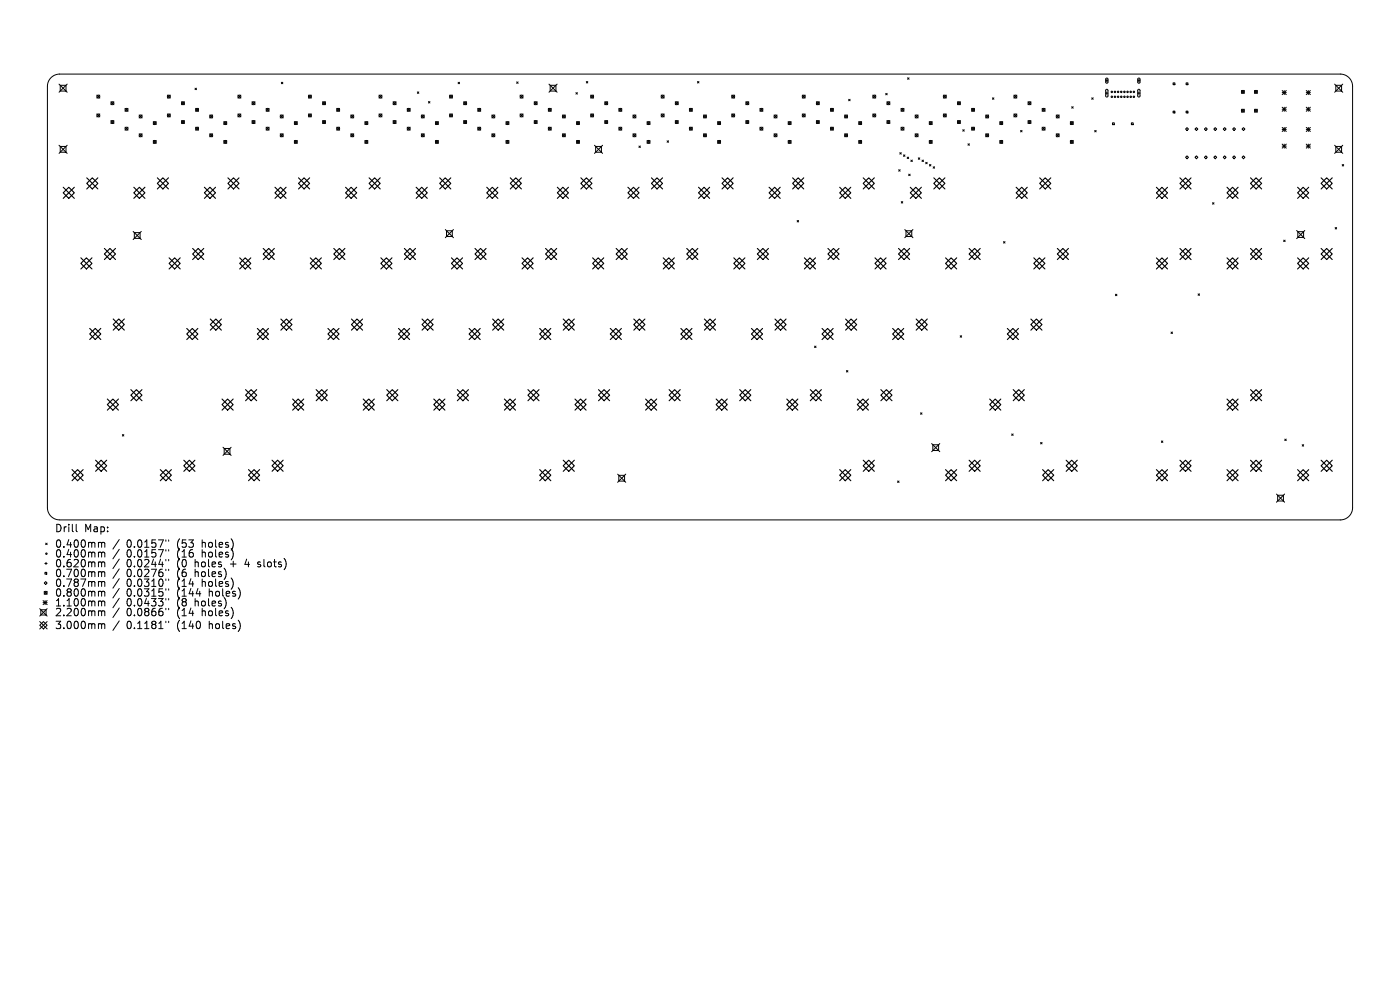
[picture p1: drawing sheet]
<svg xmlns="http://www.w3.org/2000/svg" width="297mm" height="210mm" viewBox="0 0 297 210" stroke-linecap="round" stroke-linejoin="round" font-family="sans-serif">
<defs><g id="words">
<g font-size="2.2">
<text x="11.6" y="113.1">Drill</text>
<text x="17.9" y="113.1">Map:</text>
<text x="11.6" y="116.4">0.400mm</text>
<text x="11.6" y="118.5">0.400mm</text>
<text x="26.9" y="116.4">0.0157&quot;</text>
<text x="26.9" y="118.5">0.0157&quot;</text>
<text x="37.6" y="116.4">(53</text>
<text x="37.6" y="118.5">(16</text>
<text x="43" y="116.4">holes)</text>
<text x="43" y="118.5">holes)</text>
<text x="11.6" y="120.6">0.620mm</text>
<text x="11.6" y="122.6">0.700mm</text>
<text x="11.6" y="124.7">0.787mm</text>
<text x="26.9" y="120.6">0.0244&quot;</text>
<text x="26.9" y="122.6">0.0276&quot;</text>
<text x="26.9" y="124.7">0.0310&quot;</text>
<text x="37.6" y="120.6">(0</text>
<text x="37.6" y="122.6">(6</text>
<text x="37.6" y="124.7">(14</text>
<text x="41.5" y="120.6">holes</text>
<text x="41.5" y="122.6">holes)</text>
<text x="43" y="124.7">holes)</text>
<text x="49.2" y="120.6">+</text>
<text x="52.5" y="120.6">4</text>
<text x="55.3" y="120.6">slots)</text>
<text x="11.6" y="126.8">0.800mm</text>
<text x="11.6" y="128.9">1.100mm</text>
<text x="11.6" y="130.9">2.200mm</text>
<text x="26.9" y="126.8">0.0315&quot;</text>
<text x="26.9" y="128.9">0.0433&quot;</text>
<text x="26.9" y="130.9">0.0866&quot;</text>
<text x="37.6" y="126.8">(144</text>
<text x="37.6" y="128.9">(8</text>
<text x="37.6" y="130.9">(14</text>
<text x="41.5" y="128.9">holes)</text>
<text x="43" y="130.9">holes)</text>
<text x="44.5" y="126.8">holes)</text>
<text x="11.6" y="133.7">3.000mm</text>
<text x="26.9" y="133.7">0.1181&quot;</text>
<text x="37.6" y="133.7">(140</text>
<text x="44.5" y="133.7">holes)</text>
</g>
</g></defs>
<g fill="none" stroke="#000" stroke-width=".21">
<path d="M10.8 16.5l.8-.5 1.1-.3h271.6a2.6 2.6 0 0 1 2.6 2.6v89.4a2.6 2.6 0 0 1-2.6 2.6h-271.6a2.6 2.6 0 0 1-2.6-2.6v-89.4l.2-1.1zM12.5 17.8l1.8 1.8M12.8 18.1h1.2v1.2h-1.2zM14.3 17.8l-1.8 1.8M41.4 18.7l.3 .3M41.7 18.7l-.3 .3M59.7 17.4l.3 .4M60 17.4l-.3 .4M88.5 19.5l.4 .3M88.9 19.5l-.4 .3M97.2 17.4l.3 .4M97.5 17.4l-.3 .4"/>
<path d="M109.6 17.4l.3 .3M109.9 17.4l-.3 .3M116.5 17.8l1.7 1.8M116.7 18.1h1.2v1.2h-1.2zM118.2 17.8l-1.7 1.8M122.2 19.7l.3 .3M122.5 19.7l-.3 .3M124.4 17.3l.3 .3M124.7 17.3l-.3 .3M148 17.3l.3 .3M148.3 17.3l-.3 .3M187.9 19.8l.3 .3"/>
<path d="M188.2 19.8l-.3 .3M192.5 16.5l.3 .3M192.8 16.5l-.3 .3M234.6 17.1h.5M234.6 19.8h.5M234.6 16.6h.3l.1 .2v.7l-.2 .2-.2-.2zM234.6 19h.3l.1 .2v1.2l-.2 .2-.2-.2zM234.8 16.9v.5M234.8 19.5v.5M241.4 17.1h.4M241.4 19.8h.4M241.4 16.6h.3l.1 .2v.7l-.2 .2-.2-.2z"/>
<path d="M241.4 19h.3l.1 .2v1.2l-.2 .2-.2-.2zM241.6 16.9v.5M241.6 19.5v.5M248.9 17.6h.3v.4h-.3zM251.6 17.6h.4v.4h-.4zM263.4 19.2l.6 .6M264 19.2l-.6 .6M266.1 19.2l.7 .6M266.8 19.2l-.7 .6M272 19.2l.9 .9M272 19.6h.9M272.4 19.2v.9"/>
<path d="M272.9 19.2l-.9 .9M277.1 19.6h.9M277.1 19.2l.9 .9M277.5 19.2v.9M278 19.2l-.9 .9M283.1 17.8l1.8 1.8M283.4 18.1h1.2v1.2h-1.2zM284.9 17.8l-1.8 1.8M12.5 30.8l1.8 1.7M12.8 31.1h1.2v1.2h-1.2zM14.3 30.8l-1.8 1.7M20.5 20.2l.7 .6"/>
<path d="M20.5 24.2l.7 .6M21.2 20.2l-.7 .6M21.2 24.2l-.7 .6M23.5 21.6l.7 .6M23.5 25.6l.7 .6M24.2 21.6l-.7 .6M24.2 25.6l-.7 .6M26.5 23l.7 .6M26.5 27l.7 .6M27.2 23l-.7 .6M27.2 27l-.7 .6M29.5 24.4l.6 .6"/>
<path d="M29.5 28.4l.6 .6M30.1 24.4l-.6 .6M30.1 28.4l-.6 .6M32.5 25.8l.6 .6M32.5 29.8l.6 .6M33.1 25.8l-.6 .6M33.1 29.8l-.6 .6M35.5 20.2l.6 .6M35.5 24.2l.6 .6M36.1 20.2l-.6 .6M36.1 24.2l-.6 .6M38.5 21.6l.6 .6"/>
<path d="M38.5 25.6l.6 .6M39.1 21.6l-.6 .6M39.1 25.6l-.6 .6M41.5 23l.6 .6M41.5 27l.6 .6M42.1 23l-.6 .6M42.1 27l-.6 .6M44.5 24.4l.6 .6M44.5 28.4l.6 .6M45.1 24.4l-.6 .6M45.1 28.4l-.6 .6M47.5 25.8l.6 .6"/>
<path d="M47.5 29.8l.6 .6M48.1 25.8l-.6 .6M48.1 29.8l-.6 .6M50.5 20.2l.6 .6M50.5 24.2l.6 .6M51.1 20.2l-.6 .6M51.1 24.2l-.6 .6M53.5 21.6l.6 .6M53.5 25.6l.6 .6M54.1 21.6l-.6 .6M54.1 25.6l-.6 .6M56.5 23l.6 .6"/>
<path d="M56.5 27l.6 .6M57.1 23l-.6 .6M57.1 27l-.6 .6M59.5 24.4l.6 .6M59.5 28.4l.6 .6M60.1 24.4l-.6 .6M60.1 28.4l-.6 .6M62.4 25.8l.7 .6M62.4 29.8l.7 .6M63.1 25.8l-.7 .6M63.1 29.8l-.7 .6M65.4 20.2l.7 .6"/>
<path d="M65.4 24.2l.7 .6M66.1 20.2l-.7 .6M66.1 24.2l-.7 .6M68.4 21.6l.7 .6M68.4 25.6l.7 .6M69.1 21.6l-.7 .6M69.1 25.6l-.7 .6M71.4 23l.7 .6M71.4 27l.7 .6M72.1 23l-.7 .6M72.1 27l-.7 .6M74.4 24.4l.6 .6"/>
<path d="M74.4 28.4l.6 .6M75 24.4l-.6 .6M75 28.4l-.6 .6M77.4 25.8l.6 .6M77.4 29.8l.6 .6M78 25.8l-.6 .6M78 29.8l-.6 .6M80.4 20.2l.6 .6M80.4 24.2l.6 .6M81 20.2l-.6 .6M81 24.2l-.6 .6M83.4 21.6l.6 .6"/>
<path d="M83.4 25.6l.6 .6M84 21.6l-.6 .6M84 25.6l-.6 .6M86.4 23l.6 .6M86.4 27l.6 .6M87 23l-.6 .6M87 27l-.6 .6M89.4 24.4l.6 .6M89.4 28.4l.6 .6M90 28.4l-.6 .6M90 24.4l-.6 .6M90.9 21.5l.3 .4"/>
<path d="M91.2 21.5l-.3 .4M92.4 25.8l.6 .6M92.4 29.8l.6 .6M93 25.8l-.6 .6M93 29.8l-.6 .6M95.4 20.2l.6 .6M95.4 24.2l.6 .6M96 20.2l-.6 .6M96 24.2l-.6 .6M98.4 21.6l.6 .6M98.4 25.6l.6 .6M99 21.6l-.6 .6"/>
<path d="M99 25.6l-.6 .6M101.4 23l.6 .6M101.4 27l.6 .6M102 23l-.6 .6M102 27l-.6 .6M104.3 24.4l.7 .6M104.3 28.4l.7 .6M105 24.4l-.7 .6M105 28.4l-.7 .6M107.3 25.8l.7 .6M107.3 29.8l.7 .6M108 25.8l-.7 .6"/>
<path d="M108 29.8l-.7 .6M110.3 20.2l.7 .6M110.3 24.2l.7 .6M111 20.2l-.7 .6M111 24.2l-.7 .6M113.3 21.6l.7 .6M113.3 25.6l.7 .6M114 21.6l-.7 .6M114 25.6l-.7 .6M116.3 23l.6 .6M116.3 27l.6 .6M116.9 23l-.6 .6"/>
<path d="M116.9 27l-.6 .6M119.3 24.4l.6 .6M119.3 28.4l.6 .6M119.9 24.4l-.6 .6M119.9 28.4l-.6 .6M122.3 25.8l.6 .6M122.3 29.8l.6 .6M122.9 25.8l-.6 .6M122.9 29.8l-.6 .6M125.3 20.2l.6 .6M125.3 24.2l.6 .6M125.9 20.2l-.6 .6"/>
<path d="M125.9 24.2l-.6 .6M126.1 30.8l1.7 1.7M126.4 31.1h1.2v1.2h-1.2zM127.8 30.8l-1.7 1.7M128.3 21.6l.6 .6M128.3 25.6l.6 .6M128.9 21.6l-.6 .6M128.9 25.6l-.6 .6M131.3 23l.6 .6M131.3 27l.6 .6M131.9 23l-.6 .6M131.9 27l-.6 .6"/>
<path d="M134.3 24.4l.6 .6M134.3 28.4l.6 .6M134.9 24.4l-.6 .6M134.9 28.4l-.6 .6M135.5 31l.4 .3M135.9 31l-.4 .3M137.3 25.8l.6 .6M137.3 29.8l.6 .6M137.9 25.8l-.6 .6M137.9 29.8l-.6 .6M140.3 20.2l.6 .6M140.3 24.2l.6 .6"/>
<path d="M140.9 20.2l-.6 .6M140.9 24.2l-.6 .6M141.5 29.9l.3 .3M141.8 29.9l-.3 .3M143.3 21.6l.6 .6M143.3 25.6l.6 .6M143.9 21.6l-.6 .6M143.9 25.6l-.6 .6M146.3 23l.6 .6M146.3 27l.6 .6M146.9 23l-.6 .6M146.9 27l-.6 .6"/>
<path d="M149.2 24.4l.7 .6M149.2 28.4l.7 .6M149.9 24.4l-.7 .6M149.9 28.4l-.7 .6M152.2 29.8l.7 .6M152.2 25.8l.7 .6M152.9 25.8l-.7 .6M152.9 29.8l-.7 .6M155.2 20.2l.7 .6M155.2 24.2l.7 .6M155.9 20.2l-.7 .6M155.9 24.2l-.7 .6"/>
<path d="M158.2 21.6l.7 .6M158.2 25.6l.7 .6M158.9 21.6l-.7 .6M158.9 25.6l-.7 .6M161.2 23l.6 .6M161.2 27l.6 .6M161.8 23l-.6 .6M161.8 27l-.6 .6M164.2 24.4l.6 .6M164.2 28.4l.6 .6M164.8 24.4l-.6 .6M164.8 28.4l-.6 .6"/>
<path d="M167.2 25.8l.6 .6M167.2 29.8l.6 .6M167.8 25.8l-.6 .6M167.8 29.8l-.6 .6M170.2 20.2l.6 .6M170.2 24.2l.6 .6M170.8 20.2l-.6 .6M170.8 24.2l-.6 .6M173.2 21.6l.6 .6M173.2 25.6l.6 .6M173.8 21.6l-.6 .6M173.8 25.6l-.6 .6"/>
<path d="M176.2 23l.6 .6M176.2 27l.6 .6M176.8 23l-.6 .6M176.8 27l-.6 .6M179.2 24.4l.6 .6M179.2 28.4l.6 .6M179.8 24.4l-.6 .6M179.8 28.4l-.6 .6M180 21.1l.4 .3M180.4 21.1l-.4 .3M182.2 25.8l.6 .6M182.2 29.8l.6 .6"/>
<path d="M182.8 25.8l-.6 .6M182.8 29.8l-.6 .6M185.2 20.2l.6 .6M185.2 24.2l.6 .6M185.8 20.2l-.6 .6M185.8 24.2l-.6 .6M188.2 21.6l.6 .6M188.2 25.6l.6 .6M188.8 21.6l-.6 .6M188.8 25.6l-.6 .6M190.6 36l.4 .3M190.9 32.4l.3 .3"/>
<path d="M191 36l-.4 .3M191.1 23l.7 .6M191.1 27l.7 .6M191.2 32.4l-.3 .3M191.7 32.9l.3 .3M191.8 23l-.7 .6M191.8 27l-.7 .6M192 32.9l-.3 .3M192.5 33.3l.3 .3M192.8 33.3l-.3 .3M192.8 36.9l.3 .4M193.1 36.9l-.3 .4"/>
<path d="M193.2 34l.4 .3M193.6 34l-.4 .3M194.1 24.4l.7 .6M194.1 28.4l.7 .6M194.8 24.4l-.7 .6M194.8 28.4l-.7 .6M194.8 33.5l.3 .3M195.1 33.5l-.3 .3M195.6 34l.3 .3M195.9 34l-.3 .3M196.4 34.4l.3 .3M196.7 34.4l-.3 .3"/>
<path d="M197.1 25.8l.7 .6M197.1 29.8l.7 .6M197.2 34.9l.3 .3M197.5 34.9l-.3 .3M197.8 25.8l-.7 .6M197.8 29.8l-.7 .6M198 35.4l.3 .3M198.3 35.4l-.3 .3M200.1 20.2l.7 .6M200.1 24.2l.7 .6M200.8 20.2l-.7 .6M200.8 24.2l-.7 .6"/>
<path d="M203.1 21.6l.6 .6M203.1 25.6l.6 .6M203.7 21.6l-.6 .6M203.7 25.6l-.6 .6M204.2 27.5l.4 .3M204.6 27.5l-.4 .3M205.3 30.5l.4 .3M205.7 30.5l-.4 .3M206.1 23l.6 .6M206.1 27l.6 .6M206.7 23l-.6 .6M206.7 27l-.6 .6"/>
<path d="M209.1 24.4l.6 .6M209.1 28.4l.6 .6M209.7 24.4l-.6 .6M209.7 28.4l-.6 .6M210.5 20.8l.4 .3M210.9 20.8l-.4 .3M212.1 25.8l.6 .6M212.1 29.8l.6 .6M212.7 25.8l-.6 .6M212.7 29.8l-.6 .6M215.1 20.2l.6 .6M215.1 24.2l.6 .6"/>
<path d="M215.7 20.2l-.6 .6M215.7 24.2l-.6 .6M216.5 27.7l.3 .3M216.8 27.7l-.3 .3M218.1 21.6l.6 .6M218.1 25.6l.6 .6M218.7 21.6l-.6 .6M218.7 25.6l-.6 .6M221.1 23l.6 .6M221.1 27l.6 .6M221.7 23l-.6 .6M221.7 27l-.6 .6"/>
<path d="M224.1 24.4l.6 .6M224.1 28.4l.6 .6M224.7 24.4l-.6 .6M224.7 28.4l-.6 .6M227.1 25.8l.6 .6M227.1 29.8l.6 .6M227.4 22.6l.3 .4M227.7 22.6l-.3 .4M227.7 25.8l-.6 .6M227.7 29.8l-.6 .6M231.6 20.8l.3 .3M231.9 20.8l-.3 .3"/>
<path d="M232.2 27.7l.3 .3M232.5 27.7l-.3 .3M236 26.1h.4v.3h-.4zM240 26.1h.4v.3h-.4zM248.9 23.6h.3v.4h-.3zM251.5 27.4l.3-.3 .3 .3-.3 .3zM251.5 33.4l.3-.3 .3 .3-.3 .3zM251.6 23.6h.4v.4h-.4zM253.5 27.4l.3-.3 .3 .3-.3 .3zM253.5 33.4l.3-.3 .3 .3-.3 .3zM255.5 27.4l.3-.3 .3 .3-.3 .3zM255.5 33.4l.3-.3 .3 .3-.3 .3z"/>
<path d="M257.5 33.4l.3-.3 .3 .3-.3 .3zM257.8 27.1l.3 .3-.3 .3-.3-.3zM259.8 27.1l.3 .3-.3 .3-.3-.3zM259.8 33.1l.3 .3-.3 .3-.3-.3zM261.5 33.4l.3-.3 .3 .3-.3 .3zM261.8 27.1l.3 .3-.3 .3-.3-.3zM263.4 23.2l.6 .6M263.5 27.4l.3-.3 .3 .3-.3 .3zM263.5 33.4l.3-.3 .3 .3-.3 .3zM264 23.2l-.6 .6M266.1 23.2l.7 .6M266.8 23.2l-.7 .6"/>
<path d="M272 22.7l.9 .9M272 23.2h.9M272 27l.9 .9M272 27.5h.9M272 30.6l.9 .8M272 31h.9M272.4 22.7v.9M272.4 27v.9M272.4 30.6v.8M272.9 22.7l-.9 .9M272.9 27l-.9 .9M272.9 30.6l-.9 .8"/>
<path d="M277.1 23.2h.9M277.1 27.5h.9M277.1 31h.9M277.1 22.7l.9 .9M277.1 27l.9 .9M277.1 30.6l.9 .8M277.5 22.7v.9M277.5 27v.9M277.5 30.6v.8M278 22.7l-.9 .9M278 27l-.9 .9M278 30.6l-.9 .8"/>
<path d="M283.1 30.8l1.8 1.7M283.4 31.1h1.2v1.2h-1.2zM284.7 34.9l.4 .3M284.9 30.8l-1.8 1.7M285.1 34.9l-.4 .3M28.2 49.1l1.8 1.7M28.5 49.3h1.2v1.3h-1.2zM30 49.1l-1.8 1.7M94.5 48.7l1.7 1.7M94.7 48.9h1.2v1.3h-1.2zM96.2 48.7l-1.7 1.7M169.1 46.8l.3 .3"/>
<path d="M169.4 46.8l-.3 .3M191.2 42.8l.3 .3M191.5 42.8l-.3 .3M191.9 48.7l1.8 1.7M192.2 48.9h1.2v1.3h-1.2zM193.7 48.7l-1.8 1.7M212.9 51.3l.3 .3M213.2 51.3l-.3 .3M257.2 43l.3 .3M257.5 43l-.3 .3M272.3 50.9l.3 .4M272.6 50.9l-.3 .4"/>
<path d="M275.1 48.9l1.7 1.7M275.3 49.1h1.2v1.3h-1.2zM276.8 48.9l-1.7 1.7M283.2 48.3l.4 .3M283.6 48.3l-.4 .3M172.8 73.4l.3 .3M173.1 73.4l-.3 .3M179.6 78.6l.3 .3M179.9 78.6l-.3 .3M203.7 71.2l.3 .3M204 71.2l-.3 .3M236.6 62.4l.3 .3"/>
<path d="M236.9 62.4l-.3 .3M248.4 70.4l.3 .3M248.7 70.4l-.3 .3M254.2 62.3l.3 .3M254.5 62.3l-.3 .3M26 92.2l.3 .3M26.3 92.2l-.3 .3M47.3 94.9l1.7 1.7M47.6 95.1h1.2v1.3h-1.2zM49 94.9l-1.7 1.7M195.3 87.6l.3 .3M195.6 87.6l-.3 .3"/>
<path d="M197.6 94.1l1.8 1.7M197.9 94.3h1.2v1.3h-1.2zM199.4 94.1l-1.8 1.7M214.6 92l.3 .4M214.9 92l-.3 .4M220.8 93.9l.3 .3M221.1 93.9l-.3 .3M246.4 93.5l.3 .4M246.7 93.5l-.3 .4M272.6 93.1l.3 .4M272.9 93.1l-.3 .4M276.3 94.3l.3 .3"/>
<path d="M276.6 94.3l-.3 .3M9.5 119.5h.5M9.7 115.2l.3 .3M9.8 119.3v.5M10 115.2l-.3 .3M16.2 111.2v1.4l.2 .2M21.1 115l.5 .3M21.1 117.1l.5 .2M21.1 119.2l.5 .2M21.6 115.3l.2-.3 .4 .1v1M21.6 115.3v.8M21.6 117.3v.9"/>
<path d="M21.6 119.4v.8M21.6 117.3l.2-.2 .4 .1v1M21.6 119.4l.2-.2 .4 .1v.9M25.3 114.4l-1.3 2.1M25.3 116.5l-1.3 2M25.3 118.6l-1.3 2M35.2 114.5v.3M35.2 116.6v.3M35.2 118.7v.3M35.8 114.5v.3M35.8 116.6v.3M35.8 118.7v.3"/>
<path d="M54.7 119.3v.3M131 100.6l1.8 1.7M131.3 100.8h1.2v1.3h-1.2zM132.8 100.6l-1.8 1.7M190.4 102l.3 .3M190.7 102l-.3 .3M270.8 104.8l1.7 1.7M271 105.1h1.3v1.2h-1.3zM272.5 104.8l-1.7 1.7M8.4 132.6l.8-.8 .8 .8-.8 .8zM8.4 129.1l1.6 1.6M8.4 131.8l1.6 1.6"/>
<path d="M8.7 129.3h1.1v1.2h-1.1zM9.1 127.4l.9 .9M9.1 127.8h.9M9.4 125.4l.6 .7M9.5 121.4h.4v.4h-.4zM9.6 127.4v.9M9.7 123.4l.3 .3-.3 .3-.3-.3zM10 125.4l-.6 .7M10 127.4l-.9 .9M10 129.1l-1.6 1.6M10 131.8l-1.6 1.6M21.1 121.3l.5 .2"/>
<path d="M21.1 123.3l.5 .3M21.1 125.4l.5 .2M21.1 127.5l.5 .2M21.1 129.6l.5 .2M21.1 132.3l.5 .2M21.6 121.5v.8M21.6 123.6v.8M21.6 125.6v.9M21.6 127.7v.8M21.6 129.8v.8M21.6 132.5v.9M21.6 121.5l.2-.2h.4v1"/>
<path d="M21.6 123.6l.2-.3 .4 .1v1M21.6 125.6l.2-.2 .4 .1v1M21.6 127.7l.2-.2 .4 .1v.9M21.6 129.8l.2-.2 .4 .1v.9M21.6 132.5l.2-.2 .4 .1v1M25.3 120.7l-1.3 2M25.3 122.8l-1.3 2M25.3 124.8l-1.3 2M25.3 126.9l-1.3 2M25.3 129l-1.3 2M25.3 131.7l-1.3 2M35.2 120.8v.2"/>
<path d="M35.2 122.8v.3M35.2 124.9v.3M35.2 127v.3M35.2 129.1v.3M35.2 131.8v.3M35.8 120.8v.2M35.8 122.8v.3M35.8 124.9v.3M35.8 127v.3M35.8 129.1v.3M35.8 131.8v.3M54.6 120.2h.2"/>
<circle cx="235.9" cy="19.5" r=".16"/>
<circle cx="236.5" cy="19.5" r=".16"/>
<circle cx="237.2" cy="19.5" r=".16"/>
<circle cx="237.9" cy="19.5" r=".16"/>
<circle cx="238.5" cy="19.5" r=".16"/>
<circle cx="239.2" cy="19.5" r=".16"/>
<circle cx="239.9" cy="19.5" r=".16"/>
<circle cx="240.5" cy="19.5" r=".16"/>
<circle cx="263.7" cy="19.5" r=".31"/>
<circle cx="266.4" cy="19.5" r=".31"/>
<circle cx="20.9" cy="20.5" r=".31"/>
<circle cx="20.9" cy="24.5" r=".31"/>
<circle cx="23.8" cy="21.9" r=".31"/>
<circle cx="23.8" cy="25.9" r=".31"/>
<circle cx="26.8" cy="27.3" r=".31"/>
<circle cx="26.8" cy="23.3" r=".31"/>
<circle cx="29.8" cy="28.7" r=".31"/>
<circle cx="29.8" cy="24.7" r=".31"/>
<circle cx="32.8" cy="26.1" r=".31"/>
<circle cx="32.8" cy="30.1" r=".31"/>
<circle cx="35.8" cy="20.5" r=".31"/>
<circle cx="35.8" cy="24.5" r=".31"/>
<circle cx="38.8" cy="21.9" r=".31"/>
<circle cx="38.8" cy="25.9" r=".31"/>
<circle cx="41.8" cy="27.3" r=".31"/>
<circle cx="41.8" cy="23.3" r=".31"/>
<circle cx="44.8" cy="28.7" r=".31"/>
<circle cx="44.8" cy="24.7" r=".31"/>
<circle cx="47.8" cy="26.1" r=".31"/>
<circle cx="47.8" cy="30.1" r=".31"/>
<circle cx="50.8" cy="20.5" r=".31"/>
<circle cx="50.8" cy="24.5" r=".31"/>
<circle cx="53.8" cy="21.9" r=".31"/>
<circle cx="53.8" cy="25.9" r=".31"/>
<circle cx="56.8" cy="27.3" r=".31"/>
<circle cx="56.8" cy="23.3" r=".31"/>
<circle cx="59.8" cy="28.7" r=".31"/>
<circle cx="59.8" cy="24.7" r=".31"/>
<circle cx="62.8" cy="26.1" r=".31"/>
<circle cx="62.8" cy="30.1" r=".31"/>
<circle cx="65.8" cy="20.5" r=".31"/>
<circle cx="65.8" cy="24.5" r=".31"/>
<circle cx="68.7" cy="25.9" r=".31"/>
<circle cx="68.7" cy="21.9" r=".31"/>
<circle cx="71.7" cy="23.3" r=".31"/>
<circle cx="71.7" cy="27.3" r=".31"/>
<circle cx="74.7" cy="28.7" r=".31"/>
<circle cx="74.7" cy="24.7" r=".31"/>
<circle cx="77.7" cy="26.1" r=".31"/>
<circle cx="77.7" cy="30.1" r=".31"/>
<circle cx="80.7" cy="24.5" r=".31"/>
<circle cx="80.7" cy="20.5" r=".31"/>
<circle cx="83.7" cy="21.9" r=".31"/>
<circle cx="83.7" cy="25.9" r=".31"/>
<circle cx="86.7" cy="23.3" r=".31"/>
<circle cx="86.7" cy="27.3" r=".31"/>
<circle cx="89.7" cy="28.7" r=".31"/>
<circle cx="89.7" cy="24.7" r=".31"/>
<circle cx="92.7" cy="26.1" r=".31"/>
<circle cx="92.7" cy="30.1" r=".31"/>
<circle cx="95.7" cy="24.5" r=".31"/>
<circle cx="95.7" cy="20.5" r=".31"/>
<circle cx="98.7" cy="21.9" r=".31"/>
<circle cx="98.7" cy="25.9" r=".31"/>
<circle cx="101.7" cy="27.3" r=".31"/>
<circle cx="101.7" cy="23.3" r=".31"/>
<circle cx="104.7" cy="28.7" r=".31"/>
<circle cx="104.7" cy="24.7" r=".31"/>
<circle cx="107.7" cy="26.1" r=".31"/>
<circle cx="107.7" cy="30.1" r=".31"/>
<circle cx="110.6" cy="20.5" r=".31"/>
<circle cx="110.6" cy="24.5" r=".31"/>
<circle cx="113.6" cy="21.9" r=".31"/>
<circle cx="113.6" cy="25.9" r=".31"/>
<circle cx="116.6" cy="23.3" r=".31"/>
<circle cx="116.6" cy="27.3" r=".31"/>
<circle cx="119.6" cy="28.7" r=".31"/>
<circle cx="119.6" cy="24.7" r=".31"/>
<circle cx="122.6" cy="26.1" r=".31"/>
<circle cx="122.6" cy="30.1" r=".31"/>
<circle cx="125.6" cy="20.5" r=".31"/>
<circle cx="125.6" cy="24.5" r=".31"/>
<circle cx="128.6" cy="25.9" r=".31"/>
<circle cx="128.6" cy="21.9" r=".31"/>
<circle cx="131.6" cy="27.3" r=".31"/>
<circle cx="131.6" cy="23.3" r=".31"/>
<circle cx="134.6" cy="28.7" r=".31"/>
<circle cx="134.6" cy="24.7" r=".31"/>
<circle cx="137.6" cy="26.1" r=".31"/>
<circle cx="137.6" cy="30.1" r=".31"/>
<circle cx="140.6" cy="24.5" r=".31"/>
<circle cx="140.6" cy="20.5" r=".31"/>
<circle cx="143.6" cy="25.9" r=".31"/>
<circle cx="143.6" cy="21.9" r=".31"/>
<circle cx="146.6" cy="27.3" r=".31"/>
<circle cx="146.6" cy="23.3" r=".31"/>
<circle cx="149.6" cy="28.7" r=".31"/>
<circle cx="149.6" cy="24.7" r=".31"/>
<circle cx="152.6" cy="26.1" r=".31"/>
<circle cx="152.6" cy="30.1" r=".31"/>
<circle cx="155.5" cy="24.5" r=".31"/>
<circle cx="155.5" cy="20.5" r=".31"/>
<circle cx="158.5" cy="25.9" r=".31"/>
<circle cx="158.5" cy="21.9" r=".31"/>
<circle cx="161.5" cy="27.3" r=".31"/>
<circle cx="161.5" cy="23.3" r=".31"/>
<circle cx="164.5" cy="28.7" r=".31"/>
<circle cx="164.5" cy="24.7" r=".31"/>
<circle cx="167.5" cy="26.1" r=".31"/>
<circle cx="167.5" cy="30.1" r=".31"/>
<circle cx="170.5" cy="20.5" r=".31"/>
<circle cx="170.5" cy="24.5" r=".31"/>
<circle cx="173.5" cy="25.9" r=".31"/>
<circle cx="173.5" cy="21.9" r=".31"/>
<circle cx="176.5" cy="23.3" r=".31"/>
<circle cx="176.5" cy="27.3" r=".31"/>
<circle cx="179.5" cy="28.7" r=".31"/>
<circle cx="179.5" cy="24.7" r=".31"/>
<circle cx="182.5" cy="26.1" r=".31"/>
<circle cx="182.5" cy="30.1" r=".31"/>
<circle cx="185.5" cy="24.5" r=".31"/>
<circle cx="185.5" cy="20.5" r=".31"/>
<circle cx="188.5" cy="25.9" r=".31"/>
<circle cx="188.5" cy="21.9" r=".31"/>
<circle cx="191.5" cy="27.3" r=".31"/>
<circle cx="191.5" cy="23.3" r=".31"/>
<circle cx="194.5" cy="28.7" r=".31"/>
<circle cx="194.5" cy="24.7" r=".31"/>
<circle cx="197.4" cy="26.1" r=".31"/>
<circle cx="197.4" cy="30.1" r=".31"/>
<circle cx="200.4" cy="20.5" r=".31"/>
<circle cx="200.4" cy="24.5" r=".31"/>
<circle cx="203.4" cy="25.9" r=".31"/>
<circle cx="203.4" cy="21.9" r=".31"/>
<circle cx="206.4" cy="23.3" r=".31"/>
<circle cx="206.4" cy="27.3" r=".31"/>
<circle cx="209.4" cy="28.7" r=".31"/>
<circle cx="209.4" cy="24.7" r=".31"/>
<circle cx="212.4" cy="26.1" r=".31"/>
<circle cx="212.4" cy="30.1" r=".31"/>
<circle cx="215.4" cy="24.5" r=".31"/>
<circle cx="215.4" cy="20.5" r=".31"/>
<circle cx="218.4" cy="25.9" r=".31"/>
<circle cx="218.4" cy="21.9" r=".31"/>
<circle cx="221.4" cy="23.3" r=".31"/>
<circle cx="221.4" cy="27.3" r=".31"/>
<circle cx="224.4" cy="28.7" r=".31"/>
<circle cx="224.4" cy="24.7" r=".31"/>
<circle cx="227.4" cy="26.1" r=".31"/>
<circle cx="227.4" cy="30.1" r=".31"/>
<circle cx="235.9" cy="20.5" r=".16"/>
<circle cx="236.5" cy="20.5" r=".16"/>
<circle cx="237.2" cy="20.5" r=".16"/>
<circle cx="237.9" cy="20.5" r=".16"/>
<circle cx="238.5" cy="20.5" r=".16"/>
<circle cx="239.2" cy="20.5" r=".16"/>
<circle cx="239.9" cy="20.5" r=".16"/>
<circle cx="240.5" cy="20.5" r=".16"/>
<circle cx="263.7" cy="23.5" r=".31"/>
<circle cx="266.4" cy="23.5" r=".31"/>
<circle cx="9.8" cy="117.5" r=".16"/>
<circle cx="9.7" cy="125.8" r=".31"/>
</g>
<g fill="none" stroke="#000" stroke-width=".24">
<path d="M13.4 39.7l2.4 2.4M15.8 39.7l-2.4 2.4M18.4 37.7l2.4 2.4M19.6 37.7l1.2 1.2-1.2 1.2-1.2-1.2zM20.8 37.7l-2.4 2.4M28.4 39.7l2.3 2.4M30.7 39.7l-2.3 2.4M33.4 37.7l2.3 2.4M34.6 37.7l1.1 1.2-1.1 1.2-1.2-1.2zM35.7 37.7l-2.3 2.4M43.4 39.7l2.3 2.4M45.7 39.7l-2.3 2.4"/>
<path d="M48.4 37.7l2.3 2.4M49.5 37.7l1.2 1.2-1.2 1.2-1.1-1.2zM50.7 37.7l-2.3 2.4M58.3 39.7l2.4 2.4M60.7 39.7l-2.4 2.4M63.3 37.7l2.4 2.4M64.5 37.7l1.2 1.2-1.2 1.2-1.2-1.2zM65.7 37.7l-2.4 2.4M73.3 39.7l2.4 2.4M75.7 39.7l-2.4 2.4M78.3 37.7l2.4 2.4M79.5 37.7l1.2 1.2-1.2 1.2-1.2-1.2z"/>
<path d="M80.7 37.7l-2.4 2.4M88.3 39.7l2.3 2.4M90.6 39.7l-2.3 2.4M93.3 37.7l2.3 2.4M94.5 37.7l1.1 1.2-1.1 1.2-1.2-1.2zM95.6 37.7l-2.3 2.4M103.3 39.7l2.3 2.4M105.6 39.7l-2.3 2.4M108.3 37.7l2.3 2.4M109.4 37.7l1.2 1.2-1.2 1.2-1.1-1.2zM110.6 37.7l-2.3 2.4M118.2 39.7l2.4 2.4"/>
<path d="M120.6 39.7l-2.4 2.4M123.2 37.7l2.4 2.4M124.4 37.7l1.2 1.2-1.2 1.2-1.2-1.2zM125.6 37.7l-2.4 2.4M133.2 39.7l2.4 2.4M135.6 39.7l-2.4 2.4M138.2 37.7l2.4 2.4M139.4 37.7l1.2 1.2-1.2 1.2-1.2-1.2zM140.6 37.7l-2.4 2.4M148.2 39.7l2.3 2.4M150.5 39.7l-2.3 2.4M153.2 37.7l2.3 2.4"/>
<path d="M154.4 37.7l1.1 1.2-1.1 1.2-1.2-1.2zM155.5 37.7l-2.3 2.4M163.2 39.7l2.3 2.4M165.5 39.7l-2.3 2.4M168.2 37.7l2.3 2.4M169.3 37.7l1.2 1.2-1.2 1.2-1.1-1.2zM170.5 37.7l-2.3 2.4M178.1 39.7l2.4 2.4M180.5 39.7l-2.4 2.4M183.1 37.7l2.4 2.4M184.3 37.7l1.2 1.2-1.2 1.2-1.2-1.2zM185.5 37.7l-2.4 2.4"/>
<path d="M193.1 39.7l2.4 2.4M195.5 39.7l-2.4 2.4M198.1 37.7l2.4 2.4M199.3 37.7l1.2 1.2-1.2 1.2-1.2-1.2zM200.5 37.7l-2.4 2.4M215.6 39.7l2.3 2.4M217.9 39.7l-2.3 2.4M220.6 37.7l2.3 2.4M221.7 37.7l1.2 1.2-1.2 1.2-1.1-1.2zM222.9 37.7l-2.3 2.4M245.3 39.7l2.4 2.4M246.5 39.7l1.2 1.2-1.2 1.2-1.2-1.2z"/>
<path d="M247.7 39.7l-2.4 2.4M250.3 38.9l1.2-1.2 1.2 1.2-1.2 1.2zM250.3 37.7l2.4 2.4M252.7 37.7l-2.4 2.4M260.3 39.7l2.4 2.4M262.7 39.7l-2.4 2.4M265.3 37.7l2.4 2.4M266.5 37.7l1.2 1.2-1.2 1.2-1.2-1.2zM267.7 37.7l-2.4 2.4M275.3 39.7l2.3 2.4M276.5 39.7l1.1 1.2-1.1 1.2-1.2-1.2zM277.6 39.7l-2.3 2.4"/>
<path d="M280.3 37.7l2.3 2.4M281.4 37.7l1.2 1.2-1.2 1.2-1.1-1.2zM282.6 37.7l-2.3 2.4M13.4 40.9l1.2-1.2 1.2 1.2-1.2 1.2zM17.2 55.9l1.1-1.2 1.2 1.2-1.2 1.2zM17.2 54.7l2.3 2.4M19.5 54.7l-2.3 2.4M22.1 53.9l1.2-1.2 1.2 1.2-1.2 1.2zM22.1 52.7l2.4 2.4M24.5 52.7l-2.4 2.4M28.4 40.9l1.2-1.2 1.1 1.2-1.1 1.2zM35.9 55.9l1.2-1.2 1.1 1.2-1.1 1.2z"/>
<path d="M35.9 54.7l2.3 2.4M38.2 54.7l-2.3 2.4M40.9 53.9l1.1-1.2 1.2 1.2-1.2 1.2zM40.9 52.7l2.3 2.4M43.2 52.7l-2.3 2.4M43.4 40.9l1.1-1.2 1.2 1.2-1.2 1.2zM50.8 55.9l1.2-1.2 1.2 1.2-1.2 1.2zM50.8 54.7l2.4 2.4M53.2 54.7l-2.4 2.4M55.8 53.9l1.2-1.2 1.2 1.2-1.2 1.2zM55.8 52.7l2.4 2.4M58.2 52.7l-2.4 2.4"/>
<path d="M58.3 40.9l1.2-1.2 1.2 1.2-1.2 1.2zM65.8 55.9l1.2-1.2 1.2 1.2-1.2 1.2zM65.8 54.7l2.4 2.4M68.2 54.7l-2.4 2.4M70.8 53.9l1.2-1.2 1.2 1.2-1.2 1.2zM70.8 52.7l2.4 2.4M73.2 52.7l-2.4 2.4M73.3 40.9l1.2-1.2 1.2 1.2-1.2 1.2zM80.8 55.9l1.2-1.2 1.2 1.2-1.2 1.2zM80.8 54.7l2.4 2.4M83.2 54.7l-2.4 2.4M85.8 53.9l1.2-1.2 1.1 1.2-1.1 1.2z"/>
<path d="M85.8 52.7l2.3 2.4M88.1 52.7l-2.3 2.4M88.3 40.9l1.2-1.2 1.1 1.2-1.1 1.2zM95.8 55.9l1.2-1.2 1.1 1.2-1.1 1.2zM95.8 54.7l2.3 2.4M98.1 54.7l-2.3 2.4M100.8 53.9l1.1-1.2 1.2 1.2-1.2 1.2zM100.8 52.7l2.3 2.4M103.1 52.7l-2.3 2.4M103.3 40.9l1.1-1.2 1.2 1.2-1.2 1.2zM110.7 55.9l1.2-1.2 1.2 1.2-1.2 1.2zM110.7 54.7l2.4 2.4"/>
<path d="M113.1 54.7l-2.4 2.4M115.7 53.9l1.2-1.2 1.2 1.2-1.2 1.2zM115.7 52.7l2.4 2.4M118.1 52.7l-2.4 2.4M118.2 40.9l1.2-1.2 1.2 1.2-1.2 1.2zM125.7 55.9l1.2-1.2 1.2 1.2-1.2 1.2zM125.7 54.7l2.4 2.4M128.1 54.7l-2.4 2.4M130.7 53.9l1.2-1.2 1.2 1.2-1.2 1.2zM130.7 52.7l2.4 2.4M133.1 52.7l-2.4 2.4M133.2 40.9l1.2-1.2 1.2 1.2-1.2 1.2z"/>
<path d="M140.7 55.9l1.2-1.2 1.2 1.2-1.2 1.2zM140.7 54.7l2.4 2.4M143.1 54.7l-2.4 2.4M145.7 53.9l1.2-1.2 1.1 1.2-1.1 1.2zM145.7 52.7l2.3 2.4M148 52.7l-2.3 2.4M148.2 40.9l1.2-1.2 1.1 1.2-1.1 1.2zM155.7 55.9l1.2-1.2 1.1 1.2-1.1 1.2zM155.7 54.7l2.3 2.4M158 54.7l-2.3 2.4M160.7 53.9l1.1-1.2 1.2 1.2-1.2 1.2zM160.7 52.7l2.3 2.4"/>
<path d="M163 52.7l-2.3 2.4M163.2 40.9l1.1-1.2 1.2 1.2-1.2 1.2zM170.6 55.9l1.2-1.2 1.2 1.2-1.2 1.2zM170.6 54.7l2.4 2.4M173 54.7l-2.4 2.4M175.6 53.9l1.2-1.2 1.2 1.2-1.2 1.2zM175.6 52.7l2.4 2.4M178 52.7l-2.4 2.4M178.1 40.9l1.2-1.2 1.2 1.2-1.2 1.2zM185.6 55.9l1.2-1.2 1.2 1.2-1.2 1.2zM185.6 54.7l2.4 2.4M188 54.7l-2.4 2.4"/>
<path d="M190.6 52.7l2.4 2.4M191.8 52.7l1.2 1.2-1.2 1.2-1.2-1.2zM193 52.7l-2.4 2.4M193.1 40.9l1.2-1.2 1.2 1.2-1.2 1.2zM200.6 55.9l1.2-1.2 1.2 1.2-1.2 1.2zM200.6 54.7l2.4 2.4M203 54.7l-2.4 2.4M205.6 53.9l1.2-1.2 1.1 1.2-1.1 1.2zM205.6 52.7l2.3 2.4M207.9 52.7l-2.3 2.4M215.6 40.9l1.2-1.2 1.1 1.2-1.1 1.2zM219.3 55.9l1.2-1.2 1.2 1.2-1.2 1.2z"/>
<path d="M219.3 54.7l2.4 2.4M221.7 54.7l-2.4 2.4M224.3 53.9l1.2-1.2 1.2 1.2-1.2 1.2zM224.3 52.7l2.4 2.4M226.7 52.7l-2.4 2.4M245.3 55.9l1.2-1.2 1.2 1.2-1.2 1.2zM245.3 54.7l2.4 2.4M247.7 54.7l-2.4 2.4M250.3 53.9l1.2-1.2 1.2 1.2-1.2 1.2zM250.3 52.7l2.4 2.4M252.7 52.7l-2.4 2.4M260.3 40.9l1.2-1.2 1.2 1.2-1.2 1.2z"/>
<path d="M260.3 55.9l1.2-1.2 1.2 1.2-1.2 1.2zM260.3 54.7l2.4 2.4M262.7 54.7l-2.4 2.4M265.3 53.9l1.2-1.2 1.2 1.2-1.2 1.2zM265.3 52.7l2.4 2.4M267.7 52.7l-2.4 2.4M275.3 55.9l1.2-1.2 1.1 1.2-1.1 1.2zM275.3 54.7l2.3 2.4M277.6 54.7l-2.3 2.4M280.3 53.9l1.1-1.2 1.2 1.2-1.2 1.2zM280.3 52.7l2.3 2.4M282.6 52.7l-2.3 2.4"/>
<path d="M19 69.7l2.4 2.3M20.2 69.7l1.2 1.1-1.2 1.2-1.2-1.2zM21.4 69.7l-2.4 2.3M24 67.7l2.4 2.3M25.2 67.7l1.2 1.1-1.2 1.2-1.2-1.2zM26.4 67.7l-2.4 2.3M39.6 70.9l1.2-1.2 1.2 1.2-1.2 1.1zM39.6 69.7l2.4 2.3M42 69.7l-2.4 2.3M44.6 68.9l1.2-1.2 1.2 1.2-1.2 1.1zM44.6 67.7l2.4 2.3M47 67.7l-2.4 2.3"/>
<path d="M54.6 70.9l1.2-1.2 1.2 1.2-1.2 1.1zM54.6 69.7l2.4 2.3M57 69.7l-2.4 2.3M59.6 68.9l1.2-1.2 1.1 1.2-1.1 1.1zM59.6 67.7l2.3 2.3M61.9 67.7l-2.3 2.3M69.6 70.9l1.1-1.2 1.2 1.2-1.2 1.1zM69.6 69.7l2.3 2.3M71.9 69.7l-2.3 2.3M74.6 68.9l1.1-1.2 1.2 1.2-1.2 1.1zM74.6 67.7l2.3 2.3M76.9 67.7l-2.3 2.3"/>
<path d="M84.5 70.9l1.2-1.2 1.2 1.2-1.2 1.1zM84.5 69.7l2.4 2.3M86.9 69.7l-2.4 2.3M89.5 67.7l2.4 2.3M90.7 67.7l1.2 1.2-1.2 1.1-1.2-1.1zM91.9 67.7l-2.4 2.3M99.5 70.9l1.2-1.2 1.2 1.2-1.2 1.1zM99.5 69.7l2.4 2.3M101.9 69.7l-2.4 2.3M104.5 68.9l1.2-1.2 1.2 1.2-1.2 1.1zM104.5 67.7l2.4 2.3M106.9 67.7l-2.4 2.3"/>
<path d="M114.5 69.7l2.3 2.3M115.7 69.7l1.1 1.2-1.1 1.1-1.2-1.1zM116.8 69.7l-2.3 2.3M119.5 68.9l1.2-1.2 1.1 1.2-1.1 1.1zM119.5 67.7l2.3 2.3M121.8 67.7l-2.3 2.3M129.5 69.7l2.3 2.3M130.6 69.7l1.2 1.2-1.2 1.1-1.1-1.1zM131.8 69.7l-2.3 2.3M134.5 68.9l1.1-1.2 1.2 1.2-1.2 1.1zM134.5 67.7l2.3 2.3M136.8 67.7l-2.3 2.3"/>
<path d="M144.4 70.9l1.2-1.2 1.2 1.2-1.2 1.1zM144.4 69.7l2.4 2.3M146.8 69.7l-2.4 2.3M149.4 68.9l1.2-1.2 1.2 1.2-1.2 1.1zM149.4 67.7l2.4 2.3M151.8 67.7l-2.4 2.3M159.4 70.9l1.2-1.2 1.2 1.2-1.2 1.1zM159.4 69.7l2.4 2.3M161.8 69.7l-2.4 2.3M164.4 68.9l1.2-1.2 1.2 1.2-1.2 1.1zM164.4 67.7l2.4 2.3M166.8 67.7l-2.4 2.3"/>
<path d="M174.4 70.9l1.2-1.2 1.1 1.2-1.1 1.1zM174.4 69.7l2.3 2.3M176.7 69.7l-2.3 2.3M179.4 68.9l1.2-1.2 1.1 1.2-1.1 1.1zM179.4 67.7l2.3 2.3M181.7 67.7l-2.3 2.3M189.4 70.9l1.1-1.2 1.2 1.2-1.2 1.1zM189.4 69.7l2.3 2.3M191.7 69.7l-2.3 2.3M194.4 68.9l1.1-1.2 1.2 1.2-1.2 1.1zM194.4 67.7l2.3 2.3M196.7 67.7l-2.3 2.3"/>
<path d="M213.7 70.9l1.2-1.2 1.2 1.2-1.2 1.1zM213.7 69.7l2.4 2.3M216.1 69.7l-2.4 2.3M218.7 68.9l1.2-1.2 1.2 1.2-1.2 1.1zM218.7 67.7l2.4 2.3M221.1 67.7l-2.4 2.3M15.3 99.6l2.3 2.4M16.5 99.6l1.1 1.2-1.1 1.2-1.2-1.2zM17.6 99.6l-2.3 2.4M20.3 97.6l2.3 2.4M21.5 97.6l1.1 1.2-1.1 1.2-1.2-1.2zM22.6 97.6l-2.3 2.4"/>
<path d="M22.8 85.8l1.1-1.2 1.2 1.2-1.2 1.2zM22.8 84.6l2.3 2.4M25.1 84.6l-2.3 2.4M27.8 82.7l2.3 2.3M28.9 82.7l1.2 1.1-1.2 1.2-1.1-1.2zM30.1 82.7l-2.3 2.3M34 99.6l2.4 2.4M36.4 99.6l-2.4 2.4M39 97.6l2.4 2.4M40.2 97.6l1.2 1.2-1.2 1.2-1.2-1.2zM41.4 97.6l-2.4 2.4M47.1 85.8l1.2-1.2 1.2 1.2-1.2 1.2z"/>
<path d="M47.1 84.6l2.4 2.4M49.5 84.6l-2.4 2.4M52.1 83.8l1.2-1.1 1.2 1.1-1.2 1.2zM52.1 82.7l2.4 2.3M52.7 99.6l2.4 2.4M54.5 82.7l-2.4 2.3M55.1 99.6l-2.4 2.4M57.7 97.6l2.4 2.4M58.9 97.6l1.2 1.2-1.2 1.2-1.2-1.2zM60.1 97.6l-2.4 2.4M62.1 85.8l1.2-1.2 1.1 1.2-1.1 1.2zM62.1 84.6l2.3 2.4"/>
<path d="M64.4 84.6l-2.3 2.4M67.1 83.8l1.2-1.1 1.1 1.1-1.1 1.2zM67.1 82.7l2.3 2.3M69.4 82.7l-2.3 2.3M77.1 85.8l1.1-1.2 1.2 1.2-1.2 1.2zM77.1 84.6l2.3 2.4M79.4 84.6l-2.3 2.4M82 82.7l2.4 2.3M83.2 82.7l1.2 1.1-1.2 1.2-1.2-1.2zM84.4 82.7l-2.4 2.3M92 85.8l1.2-1.2 1.2 1.2-1.2 1.2zM92 84.6l2.4 2.4"/>
<path d="M94.4 84.6l-2.4 2.4M97 83.8l1.2-1.1 1.2 1.1-1.2 1.2zM97 82.7l2.4 2.3M99.4 82.7l-2.4 2.3M107 85.8l1.2-1.2 1.2 1.2-1.2 1.2zM107 84.6l2.4 2.4M109.4 84.6l-2.4 2.4M112 83.8l1.2-1.1 1.2 1.1-1.2 1.2zM112 82.7l2.4 2.3M114.4 82.7l-2.4 2.3M114.5 99.6l2.4 2.4M116.9 99.6l-2.4 2.4"/>
<path d="M119.5 98.8l1.2-1.2 1.1 1.2-1.1 1.2zM119.5 97.6l2.3 2.4M121.8 97.6l-2.3 2.4M122 85.8l1.2-1.2 1.1 1.2-1.1 1.2zM122 84.6l2.3 2.4M124.3 84.6l-2.3 2.4M127 83.8l1.2-1.1 1.1 1.1-1.1 1.2zM127 82.7l2.3 2.3M129.3 82.7l-2.3 2.3M137 85.8l1.1-1.2 1.2 1.2-1.2 1.2zM137 84.6l2.3 2.4M139.3 84.6l-2.3 2.4"/>
<path d="M141.9 83.8l1.2-1.1 1.2 1.1-1.2 1.2zM141.9 82.7l2.4 2.3M144.3 82.7l-2.4 2.3M151.9 85.8l1.2-1.2 1.2 1.2-1.2 1.2zM151.9 84.6l2.4 2.4M154.3 84.6l-2.4 2.4M156.9 83.8l1.2-1.1 1.2 1.1-1.2 1.2zM156.9 82.7l2.4 2.3M159.3 82.7l-2.4 2.3M166.9 85.8l1.2-1.2 1.2 1.2-1.2 1.2zM166.9 84.6l2.4 2.4M169.3 84.6l-2.4 2.4"/>
<path d="M171.9 82.7l2.4 2.3M173.1 82.7l1.2 1.1-1.2 1.2-1.2-1.2zM174.3 82.7l-2.4 2.3M178.1 99.6l2.4 2.4M180.5 99.6l-2.4 2.4M181.9 85.8l1.2-1.2 1.1 1.2-1.1 1.2zM181.9 84.6l2.3 2.4M183.1 97.6l2.4 2.4M184.2 84.6l-2.3 2.4M184.3 97.6l1.2 1.2-1.2 1.2-1.2-1.2zM185.5 97.6l-2.4 2.4M186.9 82.7l2.3 2.3"/>
<path d="M188 82.7l1.2 1.1-1.2 1.2-1.1-1.2zM189.2 82.7l-2.3 2.3M200.6 99.6l2.4 2.4M203 99.6l-2.4 2.4M205.6 97.6l2.3 2.4M206.8 97.6l1.1 1.2-1.1 1.2-1.2-1.2zM207.9 97.6l-2.3 2.4M210 85.8l1.1-1.2 1.2 1.2-1.2 1.2zM210 84.6l2.3 2.4M212.3 84.6l-2.3 2.4M214.9 83.8l1.2-1.1 1.2 1.1-1.2 1.2zM214.9 82.7l2.4 2.3"/>
<path d="M217.3 82.7l-2.4 2.3M221.2 99.6l2.3 2.4M223.5 99.6l-2.3 2.4M226.2 97.6l2.3 2.4M227.4 97.6l1.1 1.2-1.1 1.2-1.2-1.2zM228.5 97.6l-2.3 2.4M245.3 99.6l2.4 2.4M247.7 99.6l-2.4 2.4M250.3 97.6l2.4 2.4M251.5 97.6l1.2 1.2-1.2 1.2-1.2-1.2zM252.7 97.6l-2.4 2.4M260.3 85.8l1.2-1.2 1.2 1.2-1.2 1.2z"/>
<path d="M260.3 84.6l2.4 2.4M260.3 99.6l2.4 2.4M262.7 84.6l-2.4 2.4M262.7 99.6l-2.4 2.4M265.3 82.7l2.4 2.3M265.3 97.6l2.4 2.4M266.5 82.7l1.2 1.1-1.2 1.2-1.2-1.2zM266.5 97.6l1.2 1.2-1.2 1.2-1.2-1.2zM267.7 82.7l-2.4 2.3M267.7 97.6l-2.4 2.4M275.3 99.6l2.3 2.4M277.6 99.6l-2.3 2.4"/>
<path d="M280.3 97.6l2.3 2.4M281.4 97.6l1.2 1.2-1.2 1.2-1.1-1.2zM282.6 97.6l-2.3 2.4M34 100.8l1.2-1.2 1.2 1.2-1.2 1.2zM52.7 100.8l1.2-1.2 1.2 1.2-1.2 1.2zM114.5 100.8l1.2-1.2 1.2 1.2-1.2 1.2zM178.1 100.8l1.2-1.2 1.2 1.2-1.2 1.2zM200.6 100.8l1.2-1.2 1.2 1.2-1.2 1.2zM221.2 100.8l1.2-1.2 1.1 1.2-1.1 1.2zM245.3 100.8l1.2-1.2 1.2 1.2-1.2 1.2zM260.3 100.8l1.2-1.2 1.2 1.2-1.2 1.2zM275.3 100.8l1.2-1.2 1.1 1.2-1.1 1.2z"/>
</g>
<use href="#words"/>
</svg>
